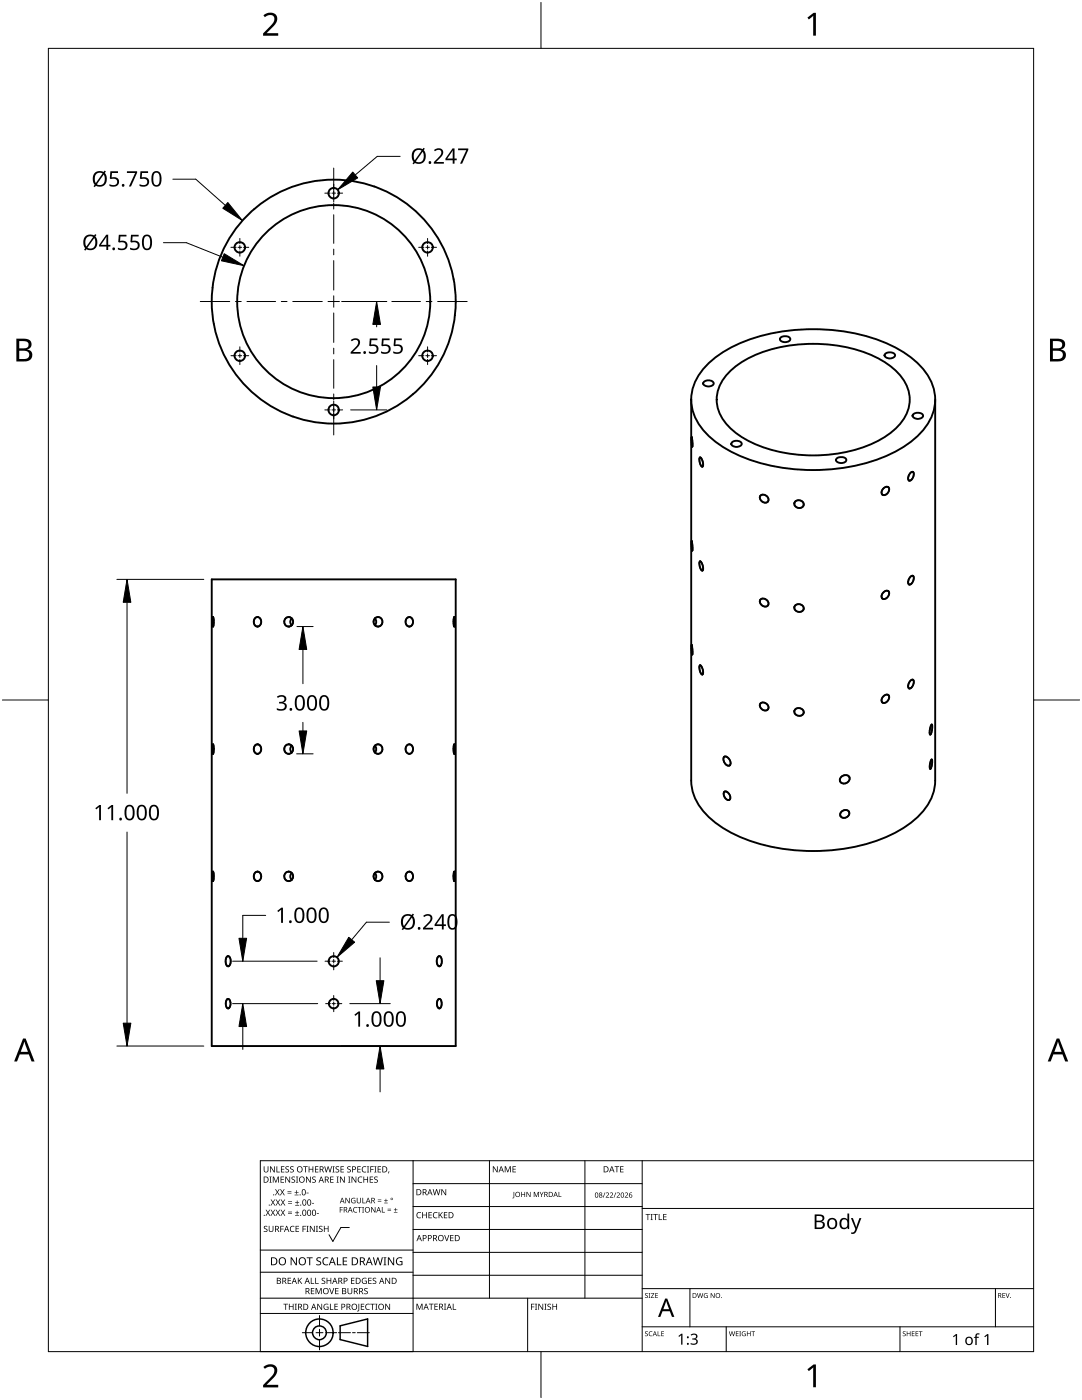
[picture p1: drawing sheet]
<svg xmlns="http://www.w3.org/2000/svg" width="216mm" height="279mm" viewBox="0 0 216 279" stroke-linecap="round" stroke-linejoin="round" font-family="sans-serif">
<g fill="none" stroke="#000" stroke-width=".38">
<path d="M74.7 37.2h.1M42.4 57.4h.1M50.8 41.7h.1M90.5 55.7h.1M42.7 64.6h.1M82.4 78.7h.1M90.8 62.9h.1M137.9 79.7v76.1a11.4 11.4 0 0 0 5.7 9 34.3 34.3 0 0 0 20.9 5 31.1 31.1 0 0 0 17.7-5.9 10.8 10.8 0 0 0 4.4-8.1v-76.1M140.4 76.3a1.28 1.28 0 0 1 2 .2 1.24 1.24 0 0 1-2.1 0zM141.2 72.7a28.2 28.2 0 0 1 16.7-6.8 37.2 37.2 0 0 1 21.6 3.9 13 13 0 0 1 7 8.7 10.1 10.1 0 0 1-4.3 9.3 31.1 31.1 0 0 1-17.7 6 35.1 35.1 0 0 1-20.9-5 11.4 11.4 0 0 1-5.7-9 10 10 0 0 1 3.3-7.1zM145.3 74.4a21.2 21.2 0 0 1 13.1-5.6 29.3 29.3 0 0 1 17.5 3.1 10.6 10.6 0 0 1 5.5 6.7 7.7 7.7 0 0 1-3.2 7.4 25.3 25.3 0 0 1-15.9 4.9 25.3 25.3 0 0 1-16-4.9 7.5 7.5 0 0 1-2.4-9.6zM155.7 67.4a1.31 1.31 0 0 1 2 .3 1.2 1.2 0 0 1-2.1 0z"/>
<path d="M176.6 70.7a1.34 1.34 0 0 1 2 .2 1.2 1.2 0 0 1-2.1 0zM58.5 83.1h.1M138 87.2l.1 1.9M138 87.2h.1M138 87.2l.2 1.9M138.1 89.1h.1M139.6 91.3a1.41 1.41 0 0 1 .5 1.8 1.8 1.8 0 0 1-.5-1.8zM139.7 91.3h.1M146 88.3a1.26 1.26 0 0 1 2 .3 1.2 1.2 0 0 1-2.1 0zM151.6 99.3a.92 .92 0 0 0 .7 1 .92 .92 0 0 0 1-.5 .97 .97 0 0 0-.6-1 .97 .97 0 0 0-1.1 .3v.2M166.9 91.6a1.51 1.51 0 0 1 1.9 0l.1 .2a1.2 1.2 0 0 1-2.1 0zM176.1 98.7h.1"/>
<path d="M176.3 97.5a.62 .62 0 0 1 .9-.3 .62 .62 0 0 1 .1 1l-.1 .1a.7 .7 0 0 1-.6 .5 .7 .7 0 0 1-.7-.4l.1-.4zM181.7 94.4l.4-.2a1.15 1.15 0 0 1-.7 1.7l-.2-.3v-.4zM182.2 82.7a1.33 1.33 0 0 1 2 .3 1.2 1.2 0 0 1-2.1 0zM42.2 115.6h48.7v93.2h-48.7zM138 108l.1 1.9M138 108h.1M138 108l.2 1.9M138.1 109.9h.1M139.6 112.1a1.41 1.41 0 0 1 .5 1.8 1.8 1.8 0 0 1-.5-1.8zM139.7 112h.1M151.7 119.7l-.1 .4M151.7 119.7a.95 .95 0 0 1 1.3 0 .95 .95 0 0 1 .1 1.3 1.08 1.08 0 0 1-1.5-1"/>
<path d="M158.7 100a.9 .9 0 0 1 1.3 0 .9 .9 0 0 1 .1 1.2 .9 .9 0 0 1-1.2 0 .9 .9 0 0 1-.2-1.2zM176.1 119.4v.1M176.3 118.2a.62 .62 0 0 1 .9-.3 .62 .62 0 0 1 .1 1l-.1 .1a.7 .7 0 0 1-.6 .5 .7 .7 0 0 1-.7-.3l.1-.5zM181.7 115.1l.4-.2a1.15 1.15 0 0 1-.7 1.7l-.2-.3v-.4zM42.5 123.1l-.1 1 .1 .9M42.5 123.1h.1M42.5 123.1l.2 .9-.2 1M42.5 125h.1M51.4 123.1a.97 .97 0 0 0-.8 1 .97 .97 0 0 0 .8 .9M51.4 123.1h.1M51.4 123.1a.98 .98 0 0 1 .7 1 .98 .98 0 0 1-.6 .9M51.5 125h-.1"/>
<path d="M58.2 123.4l-.3 .7 .3 .7M58.2 124.8h.1M74.8 123.4l.3 .7-.3 .7M75.4 123.1h.1M81.2 123.4a.82 .82 0 0 1 1.1 .1 .82 .82 0 0 1 0 1 .75 .75 0 0 1-.9 .5 .75 .75 0 0 1-.5-1zM81.7 123.1h.1M90.6 123.2l.2 .8-.1 1-.2-.9zM90.7 123.1h.1M138 128.7l.1 1.9M138 128.7h.1M138 128.7l.2 1.9M138.1 130.6h.1"/>
<path d="M139.6 132.8a1.41 1.41 0 0 1 .5 1.8 1.8 1.8 0 0 1-.5-1.8zM139.7 132.8h.1M158.7 120.8a.9 .9 0 0 1 1.3-.1 .9 .9 0 0 1 .1 1.2 .9 .9 0 0 1-1.2 .1 .9 .9 0 0 1-.2-1.2zM176.3 138.9a.62 .62 0 0 1 .9-.2 .62 .62 0 0 1 .1 .9l-.1 .2a.68 .68 0 0 1-.6 .5 .68 .68 0 0 1-.7-.4l.1-.4zM181.7 135.8l.4-.2a1.15 1.15 0 0 1-.7 1.8l-.2-.3v-.5zM42.5 148.5l-.1 1 .1 .9M42.5 148.5h.1M42.5 148.5l.2 .9-.2 1M42.5 150.4h.1M51.4 148.5a.97 .97 0 0 0-.8 1 .97 .97 0 0 0 .8 .9M51.4 148.5h.1M51.4 148.5a.98 .98 0 0 1 .7 1 .98 .98 0 0 1-.6 .9"/>
<path d="M51.5 150.4h-.1M58.2 148.8l-.3 .7 .3 .7M58.2 150.2h.1M74.8 148.8l.3 .7-.3 .7M75.4 148.5h.1M81.2 148.8a.82 .82 0 0 1 1.1 .1 .82 .82 0 0 1 0 1 .75 .75 0 0 1-.9 .5 .75 .75 0 0 1-.5-1zM81.7 148.5h.1M90.6 148.6l.2 .8-.1 1-.2-.9zM90.7 148.5h.1M144.5 151a1.13 1.13 0 0 1 1.1 .6 1.13 1.13 0 0 1 0 1.2 1.2 1.2 0 0 1-1.1-1.8zM144.5 158a1.02 1.02 0 0 1 1 .5 1.02 1.02 0 0 1 0 1.1 1.15 1.15 0 0 1-1-1.6zM145.5 159.6h.1"/>
<path d="M145.6 152.8h.1M151.7 140.5l-.1 .3M151.7 140.4a.95 .95 0 0 1 1.3 .1 .95 .95 0 0 1 .1 1.2 1.08 1.08 0 0 1-1.5-.9M158.7 141.5a.9 .9 0 0 1 1.3-.1 .9 .9 0 0 1 .1 1.3 .9 .9 0 0 1-1.2 0 .9 .9 0 0 1-.2-1.2zM167.9 155a.87 .87 0 0 1 1.1-.3 .87 .87 0 0 1 .5 .9 .96 .96 0 0 1-1 .8 .96 .96 0 0 1-.9-.9zM185.6 146.6h.1M185.6 153.4h.1M185.9 144.6a2.52 2.52 0 0 0-.3 2M185.9 151.6a2.3 2.3 0 0 0-.3 1.8M185.9 151.6h.1M185.9 151.6a2.53 2.53 0 0 1-.3 1.8M185.9 144.6h.1"/>
<path d="M185.9 144.6a2.72 2.72 0 0 1-.3 2M42.5 173.9l-.1 1 .1 .9M42.5 173.9h.1M42.5 173.9l.2 .9-.2 1M42.5 175.8h.1M51.4 173.9a.97 .97 0 0 0-.8 1 .97 .97 0 0 0 .8 .9M51.4 173.9h.1M51.4 173.9a.98 .98 0 0 1 .7 1 .98 .98 0 0 1-.6 .9M51.5 175.8h-.1M58.2 174.2l-.3 .7 .3 .7M74.8 174.2l.3 .7-.3 .7M75.4 173.9a.96 .96 0 0 0-.8 .7 .96 .96 0 0 0 .2 1"/>
<path d="M75.4 173.9a.93 .93 0 0 1 .9 1.3 .93 .93 0 0 1-1.5 .4M75.4 173.9h.1M81.2 174.2a.82 .82 0 0 1 1.1 .1 .82 .82 0 0 1 0 1 .75 .75 0 0 1-.9 .5 .75 .75 0 0 1-.5-1zM81.7 173.9h.1M90.6 175.8h.1M90.7 173.9l-.2 .9 .1 1M90.7 173.9h.1M90.7 173.9l.1 .9-.1 1M167.7 162.8h.1M168 161.9a.8 .8 0 0 1 1-.2 .8 .8 0 0 1 .4 .9 .86 .86 0 0 1-1 .7 .86 .86 0 0 1-.7-1zM45.3 190.9a.49 .49 0 0 1 .5 .1 .49 .49 0 0 1 .2 .4v.9a.46 .46 0 0 1-.4 .5 .46 .46 0 0 1-.5-.5l-.1-.8zM45.3 199.4a.59 .59 0 0 1 .6 .2 .59 .59 0 0 1 .1 .6l-.1 .5a.46 .46 0 0 1-.5 .5 .46 .46 0 0 1-.3-.6v-.8z"/>
<path d="M87.4 191a.44 .44 0 0 1 .6-.1 .44 .44 0 0 1 .1 .5v.9a.46 .46 0 0 1-.4 .5 .46 .46 0 0 1-.5-.5v-.6zM87.4 199.5a.41 .41 0 0 1 .5-.1 .41 .41 0 0 1 .2 .5v.8a.43 .43 0 0 1-.4 .5 .43 .43 0 0 1-.5-.5v-.6z"/>
<circle cx="66.6" cy="38.6" r="1.04"/>
<circle cx="47.8" cy="49.4" r="1.05"/>
<circle cx="85.3" cy="49.4" r="1.05"/>
<circle cx="47.8" cy="71" r="1.05"/>
<circle cx="66.6" cy="60.2" r="24.3"/>
<circle cx="66.6" cy="60.2" r="19.3"/>
<circle cx="85.3" cy="71" r="1.05"/>
<circle cx="66.6" cy="81.8" r="1.04"/>
<circle cx="57.6" cy="124.1" r=".91"/>
<circle cx="75.5" cy="124.1" r=".93"/>
<circle cx="57.6" cy="149.5" r=".91"/>
<circle cx="75.5" cy="149.5" r=".93"/>
<circle cx="57.6" cy="174.9" r=".91"/>
<circle cx="66.6" cy="191.8" r="1.01"/>
<circle cx="66.6" cy="200.3" r=".96"/>
</g>
<path d="M9.7 9.7h196.5v260h-196.5z" fill="none" stroke="#000" stroke-width=".2"/>
<path d="M107.9 .5v9.2M.5 139.7h9.2M206.2 139.7h9.2M107.9 269.7v9.2" fill="none" stroke="#000" stroke-width=".2"/>
<g fill="#000">
<path d="M52.6 3.1a1.64 1.64 0 0 1 2.7 .4 2.52 2.52 0 0 1-1.1 2.2l-1 .9h2.3v.5h-3v-.4l1.2-1.2a1.95 1.95 0 0 0 .9-2.2 1.23 1.23 0 0 0-1.7 .1zM161.1 3.5l1.2-.9h.5v4.5h-.5v-4l-.9 .8zM52.6 272.8a1.64 1.64 0 0 1 2.7 .4 2.52 2.52 0 0 1-1.1 2.2l-1 1h2.3v.5h-3v-.5l1.2-1.2a1.95 1.95 0 0 0 .9-2.1 1.23 1.23 0 0 0-1.7 .1zM161.1 273.3l1.2-1h.5v4.6h-.5v-4l-.9 .7z"/>
<path d="M3.3 67.6h1.3a1.28 1.28 0 0 1 1.7 1.3 1.04 1.04 0 0 1-.9 .9 1.23 1.23 0 0 1 1 1.4 1.23 1.23 0 0 1-1.5 .9h-1.6zM3.8 70v1.7h1a.86 .86 0 0 0 1-.9 .86 .86 0 0 0-1.1-.8zM3.8 68.1v1.4h.9a.78 .78 0 0 0 1-.8 .78 .78 0 0 0-1.1-.6z"/>
<path d="M209.5 67.6h1.3a1.28 1.28 0 0 1 1.7 1.3 1.04 1.04 0 0 1-.8 .9 1.23 1.23 0 0 1 1 1.4 1.23 1.23 0 0 1-1.6 .9h-1.6zM210.1 70v1.7h.9a.86 .86 0 0 0 1.1-.9 .86 .86 0 0 0-1.1-.8zM210.1 68.1v1.4h.8a.78 .78 0 0 0 1-.8 .78 .78 0 0 0-1.1-.6z"/>
<path d="M4.6 207.3h.5l1.8 4.5h-.6l-.6-1.4h-1.8l-.5 1.4h-.6zM4.8 207.9l-.7 2h1.5z"/>
<path d="M210.8 207.3h.6l1.7 4.5h-.6l-.5-1.4h-1.8l-.6 1.4h-.5zM211.1 207.9l-.7 2h1.4z"/>
</g>
<g fill="none" stroke="#000" stroke-width=".2">
<path d="M82.4 231.6v38.1h-30.5v-38.1h154.3M82.4 236.2h45.7M97.7 231.6v27.5M116.7 231.6v27.5M128.1 231.6v38.1M51.9 259.1h76.2M51.9 253.9h30.5M51.9 249.5h30.5M69.7 245h-1.7l-1.6 2.8-.7-1.4M82.4 240.8h45.7M82.4 245.4h45.7M82.4 249.9h45.7"/>
<path d="M82.4 254.5h45.7M105.3 259.1v10.6M128.1 257.2h78.1M128.1 241.2h78.1M137.7 257.2v7.6M198.6 257.2v7.6M51.9 262.1h30.5M60.3 266h2.1M63.1 266h1.3M63.8 262.5v2.1M63.8 265.3v1.4M63.8 267.3v2.1"/>
<path d="M65.1 266h2.1M67.5 266h2.4M70.3 266h.6M71.3 266h2.4M128.1 264.8h78.1M144.9 264.8v4.9M179.6 264.8v4.9"/>
</g>
<g fill="#000">
<path d="M52.6 232.8h.2v.8a.32 .32 0 0 0 .3 .3 .32 .32 0 0 0 .3-.3v-.8h.2v.8a.47 .47 0 0 1-.5 .4 .47 .47 0 0 1-.5-.5zM53.8 234.8h.4l-.1 .1v1l.1 .1h-.4l.1-.1v-1zM53.9 232.8h.2l.6 1v-1h.1v1.2h-.1l-.7-1v1h-.1zM54.4 234.8h.3l.3 1 .4-1h.3v1.2h-.2v-1l-.4 1h-.1l-.4-1v1h-.2zM55.2 232.8h.1v1h.6v.2h-.7zM54.9 237.3h.1l.3 .5 .3-.5h.2l-.4 .6 .4 .7h-.1l-.4-.6-.3 .6h-.1l.4-.7zM56 234.8h.7v.1h-.6v.4h.5v.2h-.5v.4h.6v.1h-.7zM56.1 232.8h.6v.1h-.5v.4h.5v.1h-.5v.4h.5v.2h-.6zM55.9 237.3h.1l.3 .5 .3-.5h.2l-.4 .6 .4 .7h-.1l-.4-.6-.3 .6h-.2l.5-.7zM57.4 238.1h.8v.1h-.8zM57.4 237.7h.8v.1h-.8zM57.5 239.8h.8v.1h-.8z"/>
<path d="M57 232.9l.4-.1h.3l-.1 .1a.25 .25 0 0 0-.4-.1 .25 .25 0 0 0 0 .4l.4 .3 .1 .2-.3 .3-.5-.1v-.1h.2a.27 .27 0 0 0 .4-.1 .27 .27 0 0 0-.3-.3l-.2-.2zM56.9 234.8h.2l.7 1-.1-1h.2v1.2h-.2l-.6-1v1h-.2zM57.9 232.9l.5-.1h.2v.1a.25 .25 0 0 0-.4-.1 .25 .25 0 0 0 0 .4l.4 .3v.2l-.2 .3-.5-.1v-.1h.1a.27 .27 0 0 0 .5-.1 .27 .27 0 0 0-.4-.3l-.2-.2zM58.8 238.4h.8v.2h-.8zM58.2 234.9l.4-.1 .3 .1-.1 .1a.25 .25 0 0 0-.4-.1 .25 .25 0 0 0 0 .4 .42 .42 0 0 1 .5 .5 .42 .42 0 0 1-.7 .2l-.1-.2 .2 .1a.27 .27 0 0 0 .5-.2 .27 .27 0 0 0-.4-.3l-.2-.2zM59.1 237.5h.1v.4h.4v.1h-.4v.4h-.1v-.4h-.3v-.1h.3zM59.2 239.6h.2v.3h.3v.2h-.3v.3h-.2v-.3h-.3v-.2h.3zM59.1 234.8h.4l-.1 .1v1l.1 .1h-.4l.1-.1v-1zM60.5 232.8h.9v.1h-.4v1.1h-.1v-1.1h-.4zM61.2 238h.4v.2h-.4zM61.1 234.8h.1l.7 1v-1h.1v1.2h-.2l-.6-1v1h-.1zM61.6 232.8h.1v.5h.7v-.5h.1v1.2h-.1v-.6h-.7v.6h-.1z"/>
<path d="M62.3 234.9l.5-.1 .2 .1v.1a.25 .25 0 0 0-.4-.1 .25 .25 0 0 0 0 .4 .42 .42 0 0 1 .4 .5 .42 .42 0 0 1-.7 .2v-.2l.1 .1a.27 .27 0 0 0 .5-.2 .27 .27 0 0 0-.4-.3l-.2-.2zM62.9 232.8h.6v.1h-.5v.4h.5v.1h-.5v.4h.5v.2h-.6zM64.7 232.8h.2l.2 1 .3-1h.2l.2 1 .3-1h.1l-.3 1.2h-.1l-.3-1.1-.3 1.1h-.2zM65.9 234.8h.7v.1h-.6v.4h.5v.2h-.5v.4h.6v.1h-.7zM66.3 232.8h.5l-.2 .1v1l.2 .1h-.5l.2-.1v-1zM67.2 234.8h.4l-.1 .1v1l.1 .1h-.4l.1-.1v-1zM67 232.9l.4-.1h.3l-.1 .1a.25 .25 0 0 0-.4-.1 .25 .25 0 0 0 0 .4l.4 .3 .1 .2-.2 .3-.6-.1v-.1h.2a.27 .27 0 0 0 .4-.1 .27 .27 0 0 0-.3-.3l-.2-.2zM67.9 232.8h.7v.1h-.5v.4h.5v.1h-.5v.4h.5v.2h-.7zM67.8 234.8h.2l.7 1v-1h.1v1.2h-.2l-.6-1v1h-.2zM69.5 234.8h.4l-.1 .1v1l.1 .1h-.4l.1-.1v-1zM69.3 232.9l.4-.1h.3l-.1 .1a.25 .25 0 0 0-.3-.1 .25 .25 0 0 0 0 .4l.4 .3v.2l-.2 .3-.5-.1v-.1h.1a.27 .27 0 0 0 .5-.1 .27 .27 0 0 0-.4-.3l-.2-.2zM70.2 239.2l.5-.2 .2 .1v.1a.45 .45 0 0 0-.7 .4 .45 .45 0 0 0 .6 .4v-.3h-.2v-.1h.3v.5a.6 .6 0 0 1-.8-.1 .6 .6 0 0 1 .1-.8z"/>
<path d="M70.1 234.8h.2l.7 1v-1h.1v1.2h-.2l-.6-1v1h-.2zM71.5 235l.5-.2 .3 .1-.1 .1a.49 .49 0 0 0-.7 .4 .49 .49 0 0 0 .7 .5 .52 .52 0 0 1-.6 0 .52 .52 0 0 1-.2-.6zM71.3 232.8h.7v.1h-.6v.4h.5v.1h-.5v.4h.6v.2h-.7zM71.2 239.1h.1v.7a.28 .28 0 0 0 .3 .2 .28 .28 0 0 0 .3-.2v-.7h.1v.7a.42 .42 0 0 1-.4 .4 .42 .42 0 0 1-.4-.4zM72.3 232.9l.4-.1h.4l-.1 .1h-.2a.49 .49 0 0 0-.4 .6 .49 .49 0 0 0 .7 .3 .52 .52 0 0 1-.7 .1 .52 .52 0 0 1-.2-.6zM72.5 234.8h.2v.5h.6v-.5h.1v1.2h-.1v-.5h-.6v.5h-.2zM73.2 232.8h.5l-.2 .1v1l.2 .1h-.5l.2-.1v-1zM73.9 232.8h.7v.1h-.6v.4h.5v.2h-.5v.5h-.1zM73.8 234.8h.7v.1h-.6v.4h.5v.2h-.5v.4h.6v.1h-.7zM74.7 232.8h.4l-.1 .1v1l.1 .1h-.4l.1-.1v-1zM75.4 239.7h.7v.1h-.7zM75.4 239.4h.7v.1h-.7z"/>
<path d="M74.7 234.9l.4-.1 .3 .1-.1 .1a.25 .25 0 0 0-.4-.1 .25 .25 0 0 0 0 .4 .42 .42 0 0 1 .5 .5 .42 .42 0 0 1-.7 .2l-.1-.2 .2 .1a.27 .27 0 0 0 .5-.2 .27 .27 0 0 0-.4-.3l-.2-.2zM75.4 232.8h.6v.1h-.5v.4h.5v.1h-.5v.4h.5v.2h-.6zM77 239.2h.1v.3h.3v.2h-.3v.3h-.1v-.3h-.4v-.2h.4zM77.5 233.8h.2l-.3 .4zM86.3 237.3h.2l.3 1.1 .2-1.1h.2l.3 1.1 .2-1.1h.2l-.3 1.2h-.2l-.3-1-.3 1h-.1zM88.1 237.3h.1l.7 1v-1h.1v1.2h-.1l-.7-1v1h-.1zM98.3 232.8h.2l.7 1v-1h.1v1.2h-.2l-.6-1v1h-.2zM100.7 232.8h.2l.4 .9 .4-.9h.2v1.2h-.1v-1.1l-.4 1.1h-.1l-.4-1.1v1.1h-.2zM102.5 237.9h.1v1l-.3 .3-.1-.2 .3-.1zM102.3 232.8h.6v.1h-.5v.4h.5v.1h-.5v.4h.5v.2h-.6zM104 237.9h.1v.4h.5v-.4h.2v1h-.2v-.5h-.5v.5h-.1zM105.1 237.9h.1l.5 .8v-.8h.2v1h-.2l-.5-.9v.9h-.1z"/>
<path d="M106.5 237.9h.2l.3 .8 .3-.8h.2v1h-.1v-.9l-.4 .9-.4-.9v.9h-.1zM107.7 237.9h.1l.3 .5 .2-.5h.2l-.4 .6v.4h-.1v-.4zM111.5 237.9h.1v.9h.4v.1h-.5zM120.7 238h.1l-.4 1h-.1zM120.9 238.1a.37 .37 0 0 1 .6 0 .37 .37 0 0 1-.3 .6l-.2 .2h.5v.1h-.6l.2-.4a.27 .27 0 0 0 .3-.3 .27 .27 0 0 0-.4-.2zM121.7 238.1a.37 .37 0 0 1 .6 0 .37 .37 0 0 1-.2 .6l-.3 .2h.6v.1h-.7l.3-.4a.27 .27 0 0 0 .2-.3 .27 .27 0 0 0-.3-.2zM122.8 238h.2l-.4 1h-.2zM122.6 232.8h.9v.1h-.3v1.1h-.2v-1.1h-.4zM123 238.1a.37 .37 0 0 1 .6 0 .37 .37 0 0 1-.2 .6l-.2 .2h.5v.1h-.7l.3-.4a.27 .27 0 0 0 .3-.3 .27 .27 0 0 0-.4-.2zM123.7 232.8h.7v.1h-.5v.4h.5v.1h-.5v.4h.5v.2h-.7zM124.7 238.1a.37 .37 0 0 1 .6 0 .37 .37 0 0 1-.3 .6l-.2 .2h.5v.1h-.6l.2-.4a.27 .27 0 0 0 .3-.3 .27 .27 0 0 0-.4-.2zM52.7 244.8l.4-.2 .3 .1-.1 .1a.25 .25 0 0 0-.4-.1 .25 .25 0 0 0 0 .4l.4 .2 .1 .3-.3 .3-.5-.1v-.1h.2a.27 .27 0 0 0 .4-.1 .27 .27 0 0 0-.3-.3l-.2-.2z"/>
<path d="M53 241.4h.2l.3 .5 .3-.5h.1l-.4 .6 .4 .6h-.1l-.3-.5-.4 .5h-.1l.4-.6zM53.6 244.6h.2v.8a.32 .32 0 0 0 .3 .3 .32 .32 0 0 0 .3-.3v-.8h.2v.8a.47 .47 0 0 1-.5 .5 .47 .47 0 0 1-.5-.5zM54 241.4h.2l.3 .5 .3-.5h.1l-.4 .6 .4 .6h-.1l-.4-.5-.3 .5h-.1l.4-.6zM54 239.4h.2l.3 .5 .3-.5h.1l-.4 .6 .5 .6h-.2l-.3-.5-.4 .5h-.1l.4-.6zM55 241.4h.2l.2 .5 .3-.5h.2l-.4 .6 .4 .6h-.1l-.4-.5-.3 .5h-.1l.4-.6zM55 239.4h.2l.3 .5 .3-.5h.1l-.4 .6 .4 .6h-.1l-.3-.5-.4 .5h-.1l.4-.6zM55.9 244.6h.7v.2h-.5v.4h.5v.1h-.5v.6h-.2zM56 241.4h.1l.3 .5 .3-.5h.2l-.4 .6 .4 .6h-.1l-.4-.5-.3 .5h-.1l.4-.6zM56 239.4h.2l.3 .5 .3-.5h.1l-.4 .6 .4 .6h-.1l-.4-.5-.3 .5h-.1l.4-.6zM57.5 242.2h.8v.1h-.8zM57.5 241.8h.8v.1h-.8zM57.5 240.1h.8v.1h-.8z"/>
<path d="M57.4 255h.7v.1h-.5v.4h.4v.2h-.4v.4h.5v.1h-.7zM58 244.8l.4-.2 .4 .1-.1 .1a.49 .49 0 0 0-.7 .5 .49 .49 0 0 0 .7 .4 .52 .52 0 0 1-.6 .1 .52 .52 0 0 1-.3-.6zM58.9 242.5h.8v.1h-.8zM58.9 240.5h.8v.1h-.8zM58 250.9h.2l.9 1.3v-1.3h.1v1.6h-.2l-.8-1.3v1.3h-.2zM59.2 241.6h.1v.4h.4v.1h-.4v.3h-.1v-.3h-.3v-.1h.3zM59 244.6h.7v.2h-.6v.4h.5v.1h-.5v.4h.6v.2h-.7zM59.4 255h.2v.6l.5-.6h.2l-.5 .5 .5 .7h-.2l-.4-.6-.1 .6h-.2zM60.4 244.6h.6v.2h-.5v.4h.5v.1h-.5v.6h-.1zM61.2 244.6h.4l-.2 .2v.9l.2 .2h-.4l.1-.2v-.9zM61.2 250.9h1.2v.2h-.5v1.4h-.2v-1.4h-.5zM62 255h.2v1.1h.5v.1h-.7z"/>
<path d="M62.2 240.1h.5v.1h-.5zM62 257.1h.7v.1h-.5v.4h.5v.1h-.5v.4h.5v.2h-.7zM61.8 244.6h.2l.7 1.1-.1-1.1h.2v1.3h-.2l-.6-1v1h-.2zM62.9 255h.2v1.1h.5v.1h-.7zM63.2 242.1h.4v.2h-.4zM63 244.6h.5l-.2 .2v.9l.2 .2h-.5l.2-.2v-.9zM63 257.1h.2l.4 1 .4-1h.2v1.2h-.2v-1.1l-.4 1.1h-.1l-.4-1.1v1.1h-.1zM63.2 251.1l.3-.2 .6 .1-.2 .1a.33 .33 0 0 0-.6 .2 .33 .33 0 0 0 .4 .4 .47 .47 0 0 1 .4 .6 .47 .47 0 0 1-.7 .2h-.3v-.2h.2a.35 .35 0 0 0 .6-.2 .35 .35 0 0 0-.5-.4l-.3-.2zM63.7 244.8l.4-.2 .3 .1-.1 .1a.25 .25 0 0 0-.4-.1 .25 .25 0 0 0 0 .4l.4 .2 .1 .3-.3 .3-.5-.1v-.1h.2a.27 .27 0 0 0 .4-.1 .27 .27 0 0 0-.3-.3l-.2-.2zM64.2 255.1l.5-.1 .2 .1v.1a.25 .25 0 0 0-.4-.1 .25 .25 0 0 0 0 .4l.4 .2v.3l-.2 .2h-.5v-.2l.1 .1a.27 .27 0 0 0 .5-.2 .27 .27 0 0 0-.4-.3l-.2-.2zM64.5 251.1l.6-.2 .4 .1v.2a.64 .64 0 0 0-1 .5 .64 .64 0 0 0 1 .6v.2a.83 .83 0 0 1-1.1-.3 .83 .83 0 0 1 .1-1.1zM64.6 244.6h.2v.6h.6v-.6h.2v1.3h-.2v-.6h-.6v.6h-.2z"/>
<path d="M65.7 257.1h.1l.4 1 .3-1h.2l-.4 1.2h-.2zM65.2 255h.1v.5h.6v-.5h.2v1.2h-.2v-.5h-.6v.5h-.1zM67.2 250.9h.2v1.4h.7v.2h-.9zM66.9 257.1h.6v.1h-.5v.4h.5v.1h-.5v.4h.5v.2h-.6zM67.8 240.9h.6v.1h-.5v.4h.5v.1h-.5v.5h-.1zM68.4 250.9h.9v.2h-.7v.5h.6v.2h-.6v.5h.7v.2h-.9zM68.9 239.1h.2l.6 .9v-.9h.1v1h-.2l-.6-.9v.9h-.1zM69.3 257.1h.2v.7a.32 .32 0 0 0 .3 .4 .32 .32 0 0 0 .3-.4v-.7h.2v.7a.47 .47 0 0 1-.5 .5 .47 .47 0 0 1-.5-.5zM70 255h.7v.1h-.5v.4h.5v.2h-.5v.4h.5v.1h-.7zM70.6 241l.4-.1h.3l-.1 .2a.44 .44 0 0 0-.6 .4 .44 .44 0 0 0 .6 .3 .52 .52 0 0 1-.7 0 .52 .52 0 0 1 .1-.8zM71.4 240.9h.8v.1h-.4v1h-.1v-1h-.3zM72.3 239.1h.2v.9h.4v.1h-.6z"/>
<path d="M72.3 240.9h.3l-.1 .1v.9l.1 .1h-.3l.1-.1v-.9zM72.3 255.2l.5-.2 .4 .1-.1 .1a.5 .5 0 0 0-.8 .4 .5 .5 0 0 0 .7 .5v-.4h-.2v-.1h.4v.6a.66 .66 0 0 1-.9-.1 .66 .66 0 0 1 0-.9zM72.7 257.2l.4-.2 .3 .1-.1 .1a.25 .25 0 0 0-.4-.1 .25 .25 0 0 0 0 .4 .42 .42 0 0 1 .5 .6 .42 .42 0 0 1-.7 .2l-.1-.2h.2a.27 .27 0 0 0 .5-.1 .27 .27 0 0 0-.4-.3l-.2-.2zM73.5 255h.7v.1h-.6v.4h.5v.2h-.5v.4h.6v.1h-.7zM74.1 240.9h.1l.6 .9v-.9h.1v1.1h-.1l-.6-.9v.9h-.1zM74.4 255.1l.4-.1 .3 .1-.1 .1a.25 .25 0 0 0-.4-.1 .25 .25 0 0 0 0 .4l.4 .2 .1 .3-.2 .2h-.6v-.2l.2 .1a.27 .27 0 0 0 .5-.2 .27 .27 0 0 0-.4-.3l-.2-.2zM74.4 250.9h.2l.3 1.4 .4-1.4h.2l.4 1.4 .3-1.4h.2l-.4 1.6h-.2l-.4-1.3-.4 1.3h-.2zM76.2 240.9h.1v1h.5v.1h-.6zM76.6 240h.8v.1h-.8zM76.5 250.9h.6l-.2 .2v1.3l.2 .1h-.6l.2-.1v-1.3zM77.3 241.5h.7v.2h-.7zM77.3 241.2h.7v.1h-.7z"/>
<path d="M76.9 255h.2l.6 1v-1h.1v1.2h-.1l-.7-1v1h-.1zM78.6 241.9h.7v.1h-.7zM77.4 250.9h.2l.9 1.3v-1.3h.2v1.6h-.3l-.8-1.3v1.3h-.2zM78.9 241.1h.1v.3h.3v.1h-.3v.3h-.1v-.3h-.3v-.1h.3zM79.2 251.1l.7-.2 .4 .1-.1 .2a.65 .65 0 0 0-1 .5 .65 .65 0 0 0 .9 .6v-.4h-.3v-.2h.5v.7a.86 .86 0 0 1-1.1-.1 .86 .86 0 0 1 0-1.2zM83.3 242.1l.4-.2 .3 .1v.1a.49 .49 0 0 0-.7 .4 .49 .49 0 0 0 .7 .5 .52 .52 0 0 1-.7 0 .52 .52 0 0 1-.2-.6zM84.2 241.9h.2v.5h.6v-.5h.2v1.2h-.2v-.5h-.6v.5h-.2zM85.5 241.9h.7v.1h-.5v.4h.4v.2h-.4v.4h.5v.1h-.7zM86.5 242.1l.5-.2 .3 .1-.1 .1a.49 .49 0 0 0-.7 .4 .49 .49 0 0 0 .8 .5 .52 .52 0 0 1-.7 0 .52 .52 0 0 1-.2-.6zM87.5 241.9h.2v.6l.5-.6h.2l-.5 .5 .5 .7h-.2l-.4-.6-.1 .6h-.2zM88.6 246.5h.2l.3 1 .4-1h.2l-.5 1.2h-.1zM88.6 241.9h.7v.1h-.6v.4h.5v.2h-.5v.4h.6v.1h-.7z"/>
<path d="M89.8 246.5h.7v.1h-.5v.4h.5v.1h-.5v.5h.5v.1h-.7zM128.7 258.2l.4-.1h.2l-.1 .1a.24 .24 0 0 0-.3 0 .24 .24 0 0 0-.1 .3 .24 .24 0 0 0 .4 .1l.1 .1-.1 .3h-.4l-.1-.1a.24 .24 0 0 0 .3 .1 .24 .24 0 0 0 .1-.3l-.4-.3zM128.8 242.3h.9v.1h-.3v1.1h-.2v-1.1h-.4zM129.4 258.1h.4l-.1 .1v.7l.1 .1h-.4l.1-.1v-.7zM129.8 242.3h.5l-.2 .1v1l.2 .1h-.5l.2-.1v-1zM129.9 258.1h.6l-.5 .8h.6v.1h-.7l.5-.8h-.5zM130.3 242.3h1v.1h-.4v1.1h-.2v-1.1h-.4zM130.7 258.1h.6v.1h-.4v.3h.4v.1h-.4v.3h.4v.1h-.6zM131.4 242.3h.2v1.1h.5v.1h-.7zM132.3 242.3h.7v.1h-.5v.4h.5v.1h-.5v.5h.5v.1h-.7zM139.1 258.1h.1l.2 .8 .2-.8h.2l.2 .8 .2-.8h.1l-.2 .9h-.2l-.2-.8-.2 .8h-.2zM140.6 258.2l.3-.1h.3l-.1 .1a.4 .4 0 0 0-.6 .4 .4 .4 0 0 0 .6 .3v-.3l-.2-.1h.3v.5a.53 .53 0 0 1-.7-.1 .53 .53 0 0 1 .1-.7z"/>
<path d="M141.8 258.1h.2l.5 .8v-.8h.1v.9h-.2l-.5-.8v.8h-.1zM169.8 243.1h.4l.7 1.8 .6-1.8h.4l-1 2.5a.83 .83 0 0 1-1.1 .6v-.3h.6l.3-.6zM200 258.1h.6v.1h-.5v.3h.4v.1h-.4v.3h.5v.1h-.6zM200.6 258.1h.2l.2 .8 .3-.8h.2l-.4 .9h-.1zM56.5 260.2h1v.1h-.4v1.1h-.2v-1.1h-.4zM57.6 260.2h.2v.5h.6v-.5h.2v1.2h-.2v-.6h-.6v.6h-.2zM58.8 260.2h.4l-.1 .1v1l.1 .1h-.4l.2-.1v-1zM63.3 260.2h.2l.6 1v-1h.2v1.2h-.2l-.7-1 .1 1h-.2zM64.7 260.3l.6-.1 .2 .1v.1a.5 .5 0 0 0-.8 .4 .5 .5 0 0 0 .7 .5v-.4h-.3v-.1h.4v.6a.66 .66 0 0 1-.8-.2 .66 .66 0 0 1 0-.9zM65.8 260.2h.2v1.1h.5v.1h-.7zM66.7 260.2h.7v.1h-.5v.4h.5v.1h-.5v.5h.5v.1h-.7zM71.5 260.2h.2v1.3l-.1 .2h-.3l-.1-.1 .3-.2z"/>
<path d="M72 260.2h.7v.1h-.5v.4h.4v.1h-.4v.5h.5v.1h-.7zM73 260.3l.5-.1 .3 .1-.1 .1a.49 .49 0 0 0-.7 .4 .49 .49 0 0 0 .8 .4 .52 .52 0 0 1-.7 .1 .52 .52 0 0 1-.2-.6zM73.9 260.2h.9v.1h-.4v1.1h-.1v-1.1h-.4zM74.9 260.2h.4l-.1 .1v1l.1 .1h-.4l.1-.1v-1zM76.9 260.2h.1l.7 1v-1h.1v1.2h-.1l-.7-1v1h-.1zM83.1 260.2h.2l.4 1 .4-1h.2v1.2h-.1v-1.1l-.4 1.1h-.2l-.4-1.1v1.1h-.1zM85.6 260.2h.9v.1h-.4v1.1h-.1v-1.1h-.4zM86.7 260.2h.7v.1h-.6v.4h.5v.1h-.5v.5h.6v.1h-.7zM88.6 260.2h.4l-.1 .1v1l.1 .1h-.4l.1-.1v-1zM90.3 260.2h.2v1.1h.5v.1h-.7zM106 260.2h.6v.1h-.5v.5h.5v.1h-.5v.5h-.1zM106.7 260.2h.5l-.2 .1v1l.2 .1h-.5l.2-.1v-1z"/>
<path d="M107.4 260.2h.2l.6 1v-1h.2v1.2h-.2l-.6-1v1h-.2zM108.6 260.2h.5l-.2 .1v1l.2 .1h-.5l.2-.1v-1zM109.3 260.3l.4-.1h.2v.2a.25 .25 0 0 0-.4-.1 .25 .25 0 0 0 0 .4l.4 .2 .1 .3-.3 .2h-.5v-.2l.2 .1a.27 .27 0 0 0 .4-.2 .27 .27 0 0 0-.3-.3l-.3-.2zM110.2 260.2h.2v.5h.6v-.5h.2v1.2h-.2v-.6h-.6v.6h-.2zM128.7 265.8l.4-.1h.2l-.1 .1a.24 .24 0 0 0-.3 0 .24 .24 0 0 0-.1 .3 .24 .24 0 0 0 .4 .1l.1 .2-.1 .2-.4 .1-.1-.2a.24 .24 0 0 0 .3 .1 .24 .24 0 0 0 .1-.3l-.4-.2zM129.6 265.8l.6-.1-.3 .1a.4 .4 0 0 0-.3 .5 .4 .4 0 0 0 .5 .2 .46 .46 0 0 1-.6 0 .46 .46 0 0 1 .1-.7zM131.2 265.7h.1v.8h.5v.2h-.6zM131.9 265.7h.6v.1h-.4v.3h.4v.1h-.4v.4h.4v.1h-.6zM135.4 266.6l.6-.4h.2v2.2h-.3v-1.9l-.4 .3zM137.8 266.4a.78 .78 0 0 1 .8-.3 .78 .78 0 0 1 .6 .6l-.1 .3-.4 .2a.62 .62 0 0 1 .5 .8 .62 .62 0 0 1-.8 .4l-.6-.1v-.3l.3 .1a.49 .49 0 0 0 .7 0 .49 .49 0 0 0 0-.7l-.7-.1v-.2a.46 .46 0 0 0 .7 0 .46 .46 0 0 0-.1-.7h-.3l-.5 .2zM145.5 265.7h.1l.2 .8 .2-.8h.1l.3 .8 .2-.8h.1l-.3 1h-.1l-.2-.9-.3 .9h-.1zM146.8 265.7h.6v.1h-.4v.3h.3v.1h-.3v.4h.4v.1h-.6z"/>
<path d="M147.5 265.7h.4l-.2 .1v.8l.2 .1h-.4l.1-.1v-.8zM148.1 265.8l.7-.1-.1 .1a.4 .4 0 0 0-.6 .4 .4 .4 0 0 0 .6 .3v-.2l-.2-.2h.3v.5a.53 .53 0 0 1-.7-.1 .53 .53 0 0 1 0-.7zM149 265.7h.2v.4h.5v-.4h.1v1h-.1v-.5h-.5v.5h-.2zM149.9 265.7h.8v.1h-.3v.9h-.2v-.9h-.3zM180.2 265.8l.3-.1h.2v.1a.24 .24 0 0 0-.3 0 .24 .24 0 0 0-.1 .3 .24 .24 0 0 0 .3 .1l.1 .2-.1 .2-.4 .1-.1-.2a.24 .24 0 0 0 .4 .1 .24 .24 0 0 0 0-.3l-.3-.2zM180.9 265.7h.2v.4h.5v-.4h.1v1h-.1v-.5h-.5v.5h-.2zM181.9 265.7h.6v.1h-.4v.3h.4v.1h-.4v.4h.4v.1h-.6zM182.7 265.7h.5v.1h-.4v.3h.4v.1h-.4v.4h.4v.1h-.5zM183.3 265.7h.8v.1h-.3v.9h-.2v-.9h-.3zM190.2 266.7l.6-.5h.2v2.2h-.3v-1.9l-.4 .4zM194.7 266.2l.3-.1h.5l-.1 .3-.4-.1-.1 .2v.3h.4v.2h-.4v1.4h-.3v-1.4h-.3v-.1l.3-.1zM196.4 266.7l.6-.5h.2v2.2h-.2v-1.9l-.5 .4z"/>
<path d="M52.6 234.8h.4a.61 .61 0 0 1 .6 .6 .61 .61 0 0 1-.6 .6h-.4zM52.8 234.9v1h.1a.48 .48 0 0 0 .5-.5 .48 .48 0 0 0-.4-.5z"/>
<path d="M59.2 233.4a.61 .61 0 0 1 1.2 0 .61 .61 0 0 1-1.2 0zM59.5 233a.47 .47 0 0 0-.1 .7 .47 .47 0 0 0 .8 0v-.1a.45 .45 0 0 0-.1-.6 .45 .45 0 0 0-.6 0z"/>
<path d="M59.6 235.4a.61 .61 0 0 1 1.2 0 .61 .61 0 0 1-1.2 0zM60 235l-.2 .4a.45 .45 0 0 0 .7 .4 .45 .45 0 0 0 0-.8l-.2-.1z"/>
<path d="M60.4 237.4a.51 .51 0 0 1 .6 .1 .51 .51 0 0 1 0 .7 .44 .44 0 0 1-.6 .3 .44 .44 0 0 1-.2-.6zM60.4 237.5v.1a.48 .48 0 0 0 .3 .8 .53 .53 0 0 0 .2-.5 .53 .53 0 0 0-.4-.4z"/>
<path d="M60.5 239.5a.44 .44 0 0 1 .5 0 .44 .44 0 0 1 .1 .5 .46 .46 0 0 1-.4 .6 .46 .46 0 0 1-.4-.7zM60.6 239.6l-.1 .4a.31 .31 0 0 0 .2 .5 .31 .31 0 0 0 .3-.5l-.1-.4z"/>
<path d="M61.4 239.5a.44 .44 0 0 1 .6 0 .44 .44 0 0 1 .1 .5 .46 .46 0 0 1-.5 .6 .46 .46 0 0 1-.3-.7zM61.5 239.6l-.1 .4a.31 .31 0 0 0 .3 .5 .31 .31 0 0 0 .2-.5v-.4z"/>
<path d="M63.8 232.8h.3a.35 .35 0 0 1 .5 .2 .35 .35 0 0 1-.3 .4l.4 .6h-.2l-.3-.5h-.3v.5h-.1zM63.9 232.9v.4h.2a.23 .23 0 0 0 .3-.2 .23 .23 0 0 0-.3-.2z"/>
<path d="M64 234.8h.2l.4 1.2h-.1l-.2-.4h-.4l-.2 .4h-.1zM64.1 235l-.2 .5h.4z"/>
<path d="M64.8 234.8h.3a.35 .35 0 0 1 .5 .2 .35 .35 0 0 1-.3 .5l.4 .5h-.2l-.3-.5h-.2v.5h-.2zM65 234.9v.5h.1a.23 .23 0 0 0 .3-.2 .23 .23 0 0 0-.3-.3z"/>
<path d="M70.3 232.8h.6l.1 .2-.1 .4-.5 .1v.5h-.1zM70.4 232.9v.5a.29 .29 0 0 0 .5-.3 .29 .29 0 0 0-.5-.2z"/>
<path d="M74.1 239.1h.3a.31 .31 0 0 1 .4 .2 .31 .31 0 0 1-.2 .4l.3 .4h-.2l-.2-.4h-.3v.4h-.1zM74.2 239.2v.4h.2a.21 .21 0 0 0 .3-.2 .21 .21 0 0 0-.3-.2z"/>
<path d="M76.3 232.8h.4a.54 .54 0 0 1 .6 .6 .56 .56 0 0 1-.7 .6h-.3zM76.5 232.9v.9h.1a.48 .48 0 0 0 .5-.4 .48 .48 0 0 0-.4-.5z"/>
<path d="M77.9 239.3a.25 .25 0 0 1 .5 0 .25 .25 0 0 1-.5 0zM78 239.3a.15 .15 0 0 0 .3 0 .15 .15 0 0 0-.3 0z"/>
<path d="M83.1 237.3h.4a.61 .61 0 0 1 .6 .6 .61 .61 0 0 1-.7 .6h-.3zM83.3 237.5v.9h.1a.43 .43 0 0 0 .5-.5 .41 .41 0 0 0-.4-.4z"/>
<path d="M84.3 237.3h.4a.35 .35 0 0 1 .4 .3 .35 .35 0 0 1-.2 .4l.3 .5h-.2l-.3-.5h-.2v.5h-.2zM84.5 237.5v.4h.2a.23 .23 0 0 0 .3-.2 .23 .23 0 0 0-.3-.2z"/>
<path d="M85.7 237.3h.1l.5 1.2h-.1l-.2-.3h-.5l-.1 .3h-.2zM85.8 237.5l-.2 .5h.4z"/>
<path d="M99.9 232.7h.2l.5 1.3h-.2l-.2-.4h-.4l-.2 .4h-.1zM100 232.9l-.2 .6h.4z"/>
<path d="M102.7 238.4a.55 .55 0 0 1 1.1 0 .55 .55 0 0 1-1.1 0zM103 238.4a.38 .38 0 0 0 .7 0 .38 .38 0 0 0-.7 0z"/>
<path d="M108.6 237.9h.3a.29 .29 0 0 1 .4 .2 .29 .29 0 0 1-.2 .3l.2 .5h-.1l-.3-.4h-.2v.4h-.1zM108.7 238v.4h.2a.2 .2 0 0 0 .2-.2 .2 .2 0 0 0-.2-.2z"/>
<path d="M109.5 237.9h.3a.51 .51 0 0 1 .5 .5 .51 .51 0 0 1-.5 .5h-.3zM109.6 238v.8l.4-.1 .2-.2v-.3z"/>
<path d="M110.8 237.9h.1l.4 1h-.1l-.1-.3h-.4l-.2 .3h-.1zM110.9 238l-.2 .5h.3z"/>
<path d="M118.8 238.1h.4l.2 .5a.38 .38 0 0 1-.5 .4 .38 .38 0 0 1-.2-.6zM118.9 238.1l-.1 .2a.38 .38 0 0 0 .3 .6 .41 .41 0 0 0 .2-.5 .41 .41 0 0 0-.4-.3z"/>
<path d="M119.6 238.1l.3-.1a.25 .25 0 0 1 .3 .2 .25 .25 0 0 1-.2 .3 .29 .29 0 0 1 .1 .4 .29 .29 0 0 1-.5 0 .29 .29 0 0 1 .1-.4l-.1-.2zM119.6 238.8a.2 .2 0 0 0 .4 0 .2 .2 0 0 0-.4 0zM119.7 238.3a.17 .17 0 0 0 .3 0 .17 .17 0 0 0-.3 0z"/>
<path d="M120.5 232.8h.3a.61 .61 0 0 1 .6 .6 .61 .61 0 0 1-.6 .6h-.3zM120.6 232.9v.9h.2a.43 .43 0 0 0 .5-.4 .41 .41 0 0 0-.5-.5z"/>
<path d="M122 232.7h.1l.5 1.3h-.1l-.2-.4h-.5l-.1 .4h-.2zM122.1 232.9l-.2 .6h.4z"/>
<path d="M124 238.1l.1-.1a.51 .51 0 0 1 .4 .5 .51 .51 0 0 1-.5 .5l-.1-.4zM124.1 238.1l-.1 .2a.38 .38 0 0 0 .3 .6 .41 .41 0 0 0 .1-.5 .41 .41 0 0 0-.3-.3z"/>
<path d="M125.6 238.1l.5-.1-.4 .2-.1 .3a.33 .33 0 0 1 .5 .1 .33 .33 0 0 1-.2 .5 .33 .33 0 0 1-.4-.4zM125.6 238.7a.25 .25 0 0 0 .5 0 .25 .25 0 0 0-.5 0z"/>
<path d="M54.9 244.6h.3a.35 .35 0 0 1 .4 .3 .35 .35 0 0 1-.2 .4l.3 .6h-.1l-.3-.5h-.3v.5h-.1zM55 244.8v.4h.2a.23 .23 0 0 0 .3-.2 .23 .23 0 0 0-.3-.2z"/>
<path d="M55.2 255h.4a.31 .31 0 0 1 .4 .2 .31 .31 0 0 1-.2 .4 .33 .33 0 0 1 .3 .4 .33 .33 0 0 1-.4 .2h-.5zM55.4 255.7v.4h.2a.23 .23 0 0 0 .3-.2 .23 .23 0 0 0-.3-.2zM55.4 255.1v.4h.2a.21 .21 0 0 0 .3-.2 .21 .21 0 0 0-.3-.2z"/>
<path d="M54.1 250.9h.5a.71 .71 0 0 1 .7 .8 .73 .73 0 0 1-.8 .8h-.4zM54.3 251.1v1.2h.2a.62 .62 0 0 0 .6-.6 .62 .62 0 0 0-.6-.6z"/>
<path d="M56.3 255h.4a.35 .35 0 0 1 .4 .3 .35 .35 0 0 1-.2 .4l.3 .5h-.2l-.3-.5h-.2v.5h-.2zM56.5 255.1v.5h.2a.23 .23 0 0 0 .3-.2 .23 .23 0 0 0-.3-.3z"/>
<path d="M55.8 251.1a.74 .74 0 0 1 .9-.1 .74 .74 0 0 1 .4 .7 .77 .77 0 0 1-1.1 .8 .77 .77 0 0 1-.3-1.3zM56 251.2l-.2 .5a.56 .56 0 0 0 .7 .6 .56 .56 0 0 0 .3-.9 .51 .51 0 0 0-.8-.2z"/>
<path d="M57.1 244.6h.2l.4 1.3h-.1l-.2-.4h-.4l-.2 .4h-.1zM57.2 244.8l-.2 .6h.4z"/>
<path d="M58.7 255h.1l.5 1.2h-.2l-.1-.3h-.5l-.2 .3h-.1zM58.7 255.2l-.2 .5h.4z"/>
<path d="M59.8 251.1a.74 .74 0 0 1 .8-.1 .74 .74 0 0 1 .5 .7 .77 .77 0 0 1-1.1 .8 .77 .77 0 0 1-.3-1.3zM60 251.2l-.2 .5a.56 .56 0 0 0 .7 .6 .56 .56 0 0 0 .3-.9 .51 .51 0 0 0-.8-.2z"/>
<path d="M60.5 241.5a.44 .44 0 0 1 .5 0 .44 .44 0 0 1 .1 .5 .46 .46 0 0 1-.4 .7 .46 .46 0 0 1-.4-.7zM60.6 241.6l-.1 .2a.45 .45 0 0 0 .3 .7 .53 .53 0 0 0 .2-.5 .53 .53 0 0 0-.4-.4z"/>
<path d="M61 257.1h.3a.35 .35 0 0 1 .4 .2 .35 .35 0 0 1-.2 .4l.3 .6h-.1l-.3-.5h-.3v.5h-.1zM61.1 257.2v.4h.2a.23 .23 0 0 0 .3-.2 .23 .23 0 0 0-.3-.2z"/>
<path d="M61.2 255h.2l.4 1.2h-.1l-.2-.3h-.4l-.2 .3h-.1zM61.3 255.2l-.2 .5h.4z"/>
<path d="M61.4 241.5a.5 .5 0 0 1 .7 .1 .5 .5 0 0 1 0 .6 .44 .44 0 0 1-.6 .4 .44 .44 0 0 1-.2-.6zM61.5 241.6a.48 .48 0 0 0-.1 .6 .48 .48 0 0 0 .4 .3l.1-.8-.2-.2z"/>
<path d="M62.4 241.5a.5 .5 0 0 1 .6 .1 .5 .5 0 0 1 0 .6 .44 .44 0 0 1-.5 .4 .44 .44 0 0 1-.2-.6zM62.5 241.6l-.1 .1a.48 .48 0 0 0 .4 .8 .53 .53 0 0 0 .2-.5 .53 .53 0 0 0-.5-.4z"/>
<path d="M64.4 257.7a.61 .61 0 0 1 1.2 0 .61 .61 0 0 1-1.2 0zM64.7 257.3l-.1 .4a.45 .45 0 0 0 .7 .4 .45 .45 0 0 0 0-.8l-.2-.1z"/>
<path d="M66.2 250.9h.2l.6 1.6h-.2l-.2-.5h-.6l-.2 .5h-.2zM66.3 251.1l-.2 .7h.5z"/>
<path d="M66.7 255h.2l.5 1.2h-.2l-.2-.3h-.4l-.2 .3h-.1zM66.8 255.2l-.2 .5h.4z"/>
<path d="M67.5 255h.4a.35 .35 0 0 1 .4 .3 .35 .35 0 0 1-.2 .4l.3 .5h-.2l-.3-.5h-.2v.5h-.2zM67.7 255.1v.5h.2a.23 .23 0 0 0 .2-.2 .23 .23 0 0 0-.3-.3z"/>
<path d="M68.3 257.1h.3a.31 .31 0 0 1 .4 .1 .31 .31 0 0 1-.2 .4 .33 .33 0 0 1 .3 .4 .33 .33 0 0 1-.4 .3h-.4zM68.4 257.7v.4h.3a.23 .23 0 0 0 .2-.2 .23 .23 0 0 0-.3-.2zM68.4 257.2v.4h.2a.21 .21 0 0 0 .3-.2 .21 .21 0 0 0-.3-.2z"/>
<path d="M68.2 239h.1l.5 1.1h-.2l-.1-.3h-.4l-.2 .3h-.1zM68.3 239.2l-.2 .5h.4z"/>
<path d="M68.6 240.9h.3a.31 .31 0 0 1 .4 .2 .31 .31 0 0 1-.2 .4l.3 .5h-.2l-.3-.5h-.2v.5h-.1zM68.7 241v.4h.2a.21 .21 0 0 0 .2-.2 .21 .21 0 0 0-.2-.2z"/>
<path d="M68.6 255h.5l.2 .3-.1 .4-.5 .1v.4h-.1zM68.7 255.1v.5a.29 .29 0 0 0 .5-.2 .29 .29 0 0 0-.5-.3z"/>
<path d="M69.8 240.9h.1l.5 1.1h-.2l-.1-.4h-.4l-.2 .4h-.1zM69.9 241l-.2 .5h.4z"/>
<path d="M70.6 257.1h.3a.35 .35 0 0 1 .5 .2 .35 .35 0 0 1-.3 .4l.4 .6h-.2l-.3-.5h-.2v.5h-.2zM70.8 257.2v.4h.1a.23 .23 0 0 0 .3-.2 .23 .23 0 0 0-.3-.2z"/>
<path d="M70.2 250.9h.5a.71 .71 0 0 1 .8 .8 .73 .73 0 0 1-.9 .8h-.4zM70.4 251.1v1.2h.2a.56 .56 0 0 0 .6-.6 .54 .54 0 0 0-.6-.6z"/>
<path d="M71.7 257.1h.3a.35 .35 0 0 1 .4 .2 .35 .35 0 0 1-.2 .4l.3 .6h-.1l-.3-.5h-.3v.5h-.1zM71.8 257.2v.4h.2a.23 .23 0 0 0 .3-.2 .23 .23 0 0 0-.3-.2z"/>
<path d="M71 255h.4a.54 .54 0 0 1 .6 .6 .56 .56 0 0 1-.7 .6h-.3zM71.1 255.1v1h.2a.48 .48 0 0 0 .5-.5 .48 .48 0 0 0-.5-.5z"/>
<path d="M71.8 250.9h.4a.45 .45 0 0 1 .6 .3 .45 .45 0 0 1-.3 .6l.4 .7h-.2l-.4-.6h-.3v.6h-.2zM72 251.1v.6h.2a.3 .3 0 0 0 .4-.3 .3 .3 0 0 0-.4-.3z"/>
<path d="M73.4 239h.1l.4 1.1h-.1l-.1-.3h-.5l-.1 .3h-.1zM73.5 239.2l-.2 .5h.3z"/>
<path d="M72.7 241.4a.55 .55 0 0 1 1.1 0 .55 .55 0 0 1-1.1 0zM72.9 241.4a.45 .45 0 0 0 .9 0 .45 .45 0 0 0-.9 0z"/>
<path d="M73.6 250.9h.2l.6 1.6h-.2l-.2-.5h-.6l-.2 .5h-.2zM73.7 251.1l-.3 .7h.5z"/>
<path d="M75.5 240.9h.1l.4 1.1h-.1l-.1-.4h-.5l-.1 .4h-.1zM75.6 241l-.2 .5h.3z"/>
<path d="M76.1 255h.1l.5 1.2h-.1l-.2-.3h-.5l-.1 .3h-.2zM76.2 255.2l-.2 .5h.4z"/>
<path d="M78.2 255h.3a.54 .54 0 0 1 .6 .6 .56 .56 0 0 1-.6 .6h-.3zM78.3 255.1v1h.2a.48 .48 0 0 0 .5-.5 .48 .48 0 0 0-.5-.5z"/>
<path d="M83.6 246.5h.1l.5 1.2h-.2l-.1-.4h-.5l-.1 .4h-.2zM83.6 246.6l-.1 .6h.3z"/>
<path d="M84.4 246.5h.6l.1 .3-.1 .3-.5 .1v.5h-.1zM84.5 246.6v.5a.29 .29 0 0 0 .5-.2 .29 .29 0 0 0-.5-.3z"/>
<path d="M85.4 246.5h.5l.3 .3-.2 .3-.5 .1v.5h-.1zM85.5 246.6v.5a.29 .29 0 0 0 .5-.2 .29 .29 0 0 0-.5-.3z"/>
<path d="M86.4 246.5h.3a.35 .35 0 0 1 .5 .2 .35 .35 0 0 1-.3 .5l.4 .5h-.2l-.3-.5h-.2v.5h-.2zM86.6 246.6v.5h.1a.23 .23 0 0 0 .3-.3 .23 .23 0 0 0-.3-.2z"/>
<path d="M87.3 247.1a.61 .61 0 0 1 1.2 0 .61 .61 0 0 1-1.2 0zM87.7 246.7a.47 .47 0 0 0-.1 .7 .47 .47 0 0 0 .7 0v-.1a.45 .45 0 0 0 0-.6 .45 .45 0 0 0-.6 0z"/>
<path d="M89.5 241.9h.4a.55 .55 0 0 1 .6 .6 .56 .56 0 0 1-.6 .6h-.4zM89.7 242v1h.1a.48 .48 0 0 0 .5-.5 .48 .48 0 0 0-.4-.5z"/>
<path d="M90.8 246.5h.3a.55 .55 0 0 1 .6 .6 .56 .56 0 0 1-.6 .6h-.3zM90.9 246.6v1h.2a.48 .48 0 0 0 .5-.5 .48 .48 0 0 0-.5-.5z"/>
<path d="M138.2 258.1h.3a.49 .49 0 0 1 .5 .5 .49 .49 0 0 1-.5 .4h-.3zM138.3 258.2v.7h.4l.1-.2v-.3z"/>
<path d="M142.7 258.6a.5 .5 0 0 1 1 0 .5 .5 0 0 1-1 0zM142.9 258.5a.4 .4 0 0 0 .8 0 .4 .4 0 0 0-.8 0z"/>
<path d="M162.6 242.4h.8a.77 .77 0 0 1 .9 .2 .77 .77 0 0 1 0 1l-.4 .1a.8 .8 0 0 1 .7 1 .8 .8 0 0 1-1 .6h-1zM162.9 243.9v1.1h.6a.55 .55 0 0 0 .7-.6 .55 .55 0 0 0-.7-.5zM162.9 242.7v.9h.6a.5 .5 0 0 0 .6-.5 .5 .5 0 0 0-.7-.4z"/>
<path d="M165.3 243.4a1.02 1.02 0 0 1 1.2-.3 1.02 1.02 0 0 1 .6 1.1 1.06 1.06 0 0 1-1.3 1.1 1.06 1.06 0 0 1-.7-1.6zM165.7 243.5l-.3 .7a.69 .69 0 0 0 .8 .8 .69 .69 0 0 0 .5-1 .64 .64 0 0 0-.4-.6 .64 .64 0 0 0-.6 .1z"/>
<path d="M167.9 243.2l.6-.1 .6 .3v-1.2h.3v3.1h-.2l-.1-.3a.96 .96 0 0 1-1.3 .2 .96 .96 0 0 1-.3-1.3zM168.1 243.5a.88 .88 0 0 0-.2 .9 .88 .88 0 0 0 .7 .6 .95 .95 0 0 0 0-1.6z"/>
<path d="M199.2 258.1h.2a.28 .28 0 0 1 .4 .1 .28 .28 0 0 1-.2 .4l.3 .4h-.2l-.2-.4h-.2v.4h-.1zM199.3 258.2v.3h.1a.19 .19 0 0 0 .3-.2 .19 .19 0 0 0-.3-.1z"/>
<path d="M59.5 260.2h.3a.35 .35 0 0 1 .4 .2 .35 .35 0 0 1-.2 .5l.3 .5h-.1l-.3-.5h-.3v.5h-.1zM59.6 260.3v.5h.2a.23 .23 0 0 0 .3-.3 .23 .23 0 0 0-.3-.2z"/>
<path d="M60.5 260.2h.4a.54 .54 0 0 1 .6 .6 .56 .56 0 0 1-.6 .6h-.4zM60.7 260.3v1h.2a.48 .48 0 0 0 .5-.5 .48 .48 0 0 0-.5-.5z"/>
<path d="M62.5 260.2h.2l.4 1.2h-.1l-.2-.4h-.4l-.2 .4h-.1zM62.6 260.3l-.2 .6h.4z"/>
<path d="M68.1 260.2h.5l.3 .3-.1 .3-.5 .1v.5h-.2zM68.3 260.3v.5a.29 .29 0 0 0 .4-.2 .29 .29 0 0 0-.4-.3z"/>
<path d="M69.1 260.2h.4a.35 .35 0 0 1 .4 .2 .35 .35 0 0 1-.2 .5l.3 .5h-.2l-.3-.5h-.2v.5h-.2zM69.3 260.3v.5h.2a.23 .23 0 0 0 .3-.3 .23 .23 0 0 0-.3-.2z"/>
<path d="M70 260.8a.65 .65 0 0 1 1.3 0 .65 .65 0 0 1-1.3 0zM70.4 260.4a.47 .47 0 0 0-.1 .7 .47 .47 0 0 0 .7 0l.1-.1a.45 .45 0 0 0-.1-.6 .45 .45 0 0 0-.6 0z"/>
<path d="M75.4 260.8a.61 .61 0 0 1 1.2 0 .61 .61 0 0 1-1.2 0zM75.8 260.4a.47 .47 0 0 0-.1 .7 .47 .47 0 0 0 .7 0v-.1a.45 .45 0 0 0-.1-.6 .45 .45 0 0 0-.5 0z"/>
<path d="M85 260.2h.1l.5 1.2h-.2l-.1-.4h-.5l-.2 .4h-.1zM85 260.3l-.2 .6h.4z"/>
<path d="M87.6 260.2h.4a.35 .35 0 0 1 .4 .2 .35 .35 0 0 1-.2 .5l.3 .5h-.2l-.3-.5h-.2v.5h-.2zM87.8 260.3v.5h.2a.23 .23 0 0 0 .2-.3 .23 .23 0 0 0-.2-.2z"/>
<path d="M89.6 260.2h.1l.5 1.2h-.2l-.1-.4h-.5l-.2 .4h-.1zM89.6 260.3l-.2 .6h.4z"/>
<path d="M130.6 265.7l.5 1-.3-.3h-.3l-.3 .3zM130.7 265.8l-.2 .4h.3z"/>
<path d="M132.7 259.2h.4l1.5 3.6h-.5l-.5-1.1h-1.4l-.4 1.1h-.5zM132.9 259.6l-.5 1.7h1.1z"/>
<path d="M192.8 267a.77 .77 0 0 1 .9-.2 .77 .77 0 0 1 .4 .8 .81 .81 0 0 1-1.1 .8 .81 .81 0 0 1-.3-1.3zM193.1 267.1l-.2 .5a.52 .52 0 0 0 .6 .6 .52 .52 0 0 0 .3-.7 .48 .48 0 0 0-.2-.5 .48 .48 0 0 0-.5 .1z"/>
<circle cx="54.6" cy="238.5" r=".11"/>
<circle cx="59.9" cy="238.5" r=".11"/>
<circle cx="52.7" cy="242.6" r=".11"/>
<circle cx="53.7" cy="240.5" r=".11"/>
<circle cx="60" cy="242.6" r=".11"/>
<circle cx="60" cy="240.5" r=".11"/>
<circle cx="144" cy="259" r=".09"/>
<circle cx="201.6" cy="259" r=".09"/>
<circle cx="137.3" cy="268.2" r=".2"/>
<circle cx="137.3" cy="266.9" r=".2"/>
</g>
<g fill="none" stroke="#000" stroke-width=".3">
<path d="M67.9 264.6l5.5-1.4v5.5l-5.5-1.4z"/>
<circle cx="63.7" cy="266" r="2.74"/>
<circle cx="63.7" cy="266" r="1.37"/>
</g>
<g fill="none" stroke="#000" stroke-width=".2">
<path d="M64.8 38.5h1.1M66.6 33.5v6.8M67 38.5h-.8M68.4 38.5h-1.1M47.1 49.4h-1M47.5 49.4h.7M47.9 47.6v1M47.9 49v.7M47.9 50.1v1M48.6 49.4h1M66.6 40.6v1.1M66.6 42.9v5.7"/>
<path d="M66.6 49.7v1.2M66.6 52v5.9M66.6 59v2.3M84.6 49.4h-1.1M85 49.4h.7M85.3 47.6v1M85.3 49v.7M85.3 50.1v1M86.1 49.4h1M40 60.2h5.8M47 60.2h1.1M47.1 71h-1"/>
<path d="M47.5 71h.7M47.9 69.2v1.1M47.9 70.6v.8M47.9 71.7v1.1M48.6 71h1M49.3 60.2h5.7M56.1 60.2h1.2M58.4 60.2h5.9M66.6 62.5v5.8M66.6 69.5v1.1M66.6 71.8v5.7M66.6 78.6v1.2"/>
<path d="M67.7 60.2h-2.3M74.8 60.2h-5.9M77 60.2h-1.1M83.9 60.2h-5.7M84.6 71h-1.1M85 71h.7M85.3 69.2v1.1M85.3 70.6v.8M85.3 71.7v1.1M86.1 71h1M86.2 60.2h-1.2M93.2 60.2h-5.9"/>
<path d="M65.9 81.8h-1.1M66.2 81.8h.8M66.6 80v6.8M67.3 81.8h1.1M65.9 191.8h-1M66.2 191.8h.7M66.6 190.1v1M66.6 191.5v.7M66.6 198.7v.9M66.6 200v.6M66.6 192.5v1.1M67.3 191.8h1"/>
<path d="M65.9 200.3h-.9M66.3 200.3h.6M66.6 201v.9M67.3 200.3h.9"/>
</g>
<g fill="none" stroke="#000" stroke-width=".2">
<path d="M34.5 35.8h4.6l5.9 5.2M79.8 31.2h-4.5l-4.4 3.7M32.6 48.4h4.6l7.3 2.9M75.2 72.9v4.3M75.2 64.7v.5M77.2 60.2h-9M70 81.8h7.2M40.7 115.6h-17.4M25.3 120.2v38.1M59.3 125h3.2M60.4 129.6v6.8M59.2 150.4h3.3"/>
<path d="M60.4 144.2v1.7M25.3 166.1v38.1M53 182.7h-4.6v9.1M63.3 191.8h-16.9M75.8 191.2v4.5M77.7 184h-4.6l-2.9 3.5M40.7 208.8h-17.4M48.4 204.9v4.5M63.4 200.3h-17M68.2 208.8h9.7M69.8 200.3h8.1M75.8 213.3v4.6"/>
</g>
<g fill="#000">
<path d="M22 34.2h1.5v.3h-1.2v.9a1.02 1.02 0 0 1 1.5 .8 1.02 1.02 0 0 1-1.4 1.1l-.6-.2v-.4a.88 .88 0 0 0 1 .3 .88 .88 0 0 0 .6-.9 .85 .85 0 0 0-1.3-.4l-.2-.1zM25.3 34.2h2.1v.3l-1.3 2.7h-.4l1.3-2.7h-1.7zM28 34.2h1.5v.3h-1.2v.9a1.02 1.02 0 0 1 1.5 .8 1.02 1.02 0 0 1-1.4 1.1l-.6-.2v-.4a.88 .88 0 0 0 1 .3 .88 .88 0 0 0 .6-.9 .85 .85 0 0 0-1.3-.4l-.2-.1zM86.6 29.9a1.01 1.01 0 0 1 1.2-.3 1.01 1.01 0 0 1 .6 1l-.2 .6-1.2 1.1h1.6v.4h-2v-.3l1.1-1.2a.72 .72 0 0 0 .4-.6 .72 .72 0 0 0-.5-.7l-.8 .3zM91.4 29.6h2v.3l-1.2 2.8h-.4l1.2-2.7h-1.6zM23.7 46.9h1.5v.3h-1.2v.9l.4-.1a.99 .99 0 0 1 1 1.2 .99 .99 0 0 1-1.3 .7l-.6-.1v-.4a.88 .88 0 0 0 1 .2 .88 .88 0 0 0 .5-.8 .85 .85 0 0 0-1.2-.4l-.2-.1zM26.1 46.9h1.6v.3h-1.2l-.1 .9a1.02 1.02 0 0 1 1.5 .8 1.02 1.02 0 0 1-1.4 1l-.5-.1v-.4a.88 .88 0 0 0 .9 .2 .88 .88 0 0 0 .6-.8 .85 .85 0 0 0-1.3-.4l-.2-.1zM70 67.9a1.01 1.01 0 0 1 1.2-.4 1.01 1.01 0 0 1 .6 1l-.2 .6-1.2 1.1h1.6v.4h-2v-.3l1.1-1.1a.72 .72 0 0 0 .4-.7 .72 .72 0 0 0-.5-.7l-.8 .3zM73.8 67.6h1.5v.3h-1.2l-.1 .9a1.02 1.02 0 0 1 1.5 .8 1.02 1.02 0 0 1-1.4 1l-.5-.1v-.4a.88 .88 0 0 0 1 .2 .88 .88 0 0 0 .5-.8 .85 .85 0 0 0-1.2-.4l-.2-.1zM76.2 67.6h1.5v.3h-1.2v.9a1.02 1.02 0 0 1 1.5 .8 1.02 1.02 0 0 1-1.4 1l-.6-.1v-.4a.88 .88 0 0 0 1 .2 .88 .88 0 0 0 .6-.8 .85 .85 0 0 0-1.3-.4l-.2-.1zM78.7 67.6h1.5v.3h-1.2l-.1 .9 .5-.1a.99 .99 0 0 1 1 1.2 .99 .99 0 0 1-1.4 .7l-.5-.1v-.4a.88 .88 0 0 0 .9 .2 .88 .88 0 0 0 .6-.8 .85 .85 0 0 0-1.3-.4l-.2-.1zM55.2 139a1.06 1.06 0 0 1 1.2-.3 1.06 1.06 0 0 1 .7 .9l-.2 .4-.4 .2a.82 .82 0 0 1 .7 .9 .82 .82 0 0 1-.9 .7l-1.1-.1v-.4a1.08 1.08 0 0 0 1.6-.2 .62 .62 0 0 0-.8-.7h-.3v-.3a.7 .7 0 0 0 .7-.1 .7 .7 0 0 0 .3-.7 .89 .89 0 0 0-1.3 0z"/>
<path d="M19 161.3l.8-.6h.3v3h-.3v-2.7l-.6 .5zM21.4 161.3l.9-.6h.3v3h-.4v-2.7l-.6 .5zM55.3 181.8l.8-.7h.4v3.1h-.4v-2.7l-.6 .5zM84.4 182.8a1.01 1.01 0 0 1 1.2-.4 1.01 1.01 0 0 1 .7 1l-.3 .6-1.1 1.2h1.5v.3h-2v-.3l1.1-1.1a.72 .72 0 0 0 .4-.7 .72 .72 0 0 0-.4-.6l-.9 .2zM70.7 202.5l.8-.6h.4v3h-.4v-2.7l-.6 .5z"/>
<path d="M18.9 34.5l.9-.4 .9 .2 .2-.3 .2 .2-.2 .3a1.58 1.58 0 0 1 .3 2 1.58 1.58 0 0 1-1.9 .6h-.2l-.2 .2-.2-.1 .2-.3a2.01 2.01 0 0 1 0-2.4zM20.7 34.8l-1.4 2a1.02 1.02 0 0 0 1.2 0 1.02 1.02 0 0 0 .4-1.1zM19.2 34.7a1.75 1.75 0 0 0-.1 1.8l1.4-1.9-.7-.1z"/>
<path d="M30.6 34.4a1.05 1.05 0 0 1 1.2-.1 1.05 1.05 0 0 1 .4 1.2 1.28 1.28 0 0 1-1.1 1.8 1.37 1.37 0 0 1-.9-1.8l.1-.8zM30.8 34.6a1.88 1.88 0 0 0 .3 2.3 .71 .71 0 0 0 .7-.9 1.17 1.17 0 0 0-.6-1.5z"/>
<path d="M82.5 30l.9-.4 .9 .2 .2-.3 .3 .2-.2 .3a1.57 1.57 0 0 1 .2 2 1.57 1.57 0 0 1-2 .5l-.2 .3-.3-.2 .2-.3a2.01 2.01 0 0 1 0-2.3zM84.3 30.3l-1.3 1.9a1.02 1.02 0 0 0 1.1 0 1.02 1.02 0 0 0 .5-1.1zM82.9 30.2a1.75 1.75 0 0 0-.1 1.8l1.3-1.9-.7-.2z"/>
<path d="M90.3 29.6h.4v2h.4v.4h-.4v.7h-.4v-.7h-1.4v-.3zM90.3 30l-1.1 1.6h1.1z"/>
<path d="M17 47.2l.9-.4 .9 .2 .2-.3 .2 .2-.2 .3a1.57 1.57 0 0 1 .2 2 1.57 1.57 0 0 1-2 .5l-.2 .3-.2-.1 .2-.4a2.01 2.01 0 0 1 0-2.3zM18.8 47.5l-1.4 1.9a1.02 1.02 0 0 0 1.2 0 1.02 1.02 0 0 0 .4-1zM17.3 47.4a1.74 1.74 0 0 0-.1 1.8l1.4-1.9-.7-.2z"/>
<path d="M21.2 46.8h.4v2.1h.4v.3h-.4v.7h-.4v-.7h-1.4v-.3zM21.2 47.2l-1.1 1.7h1.1z"/>
<path d="M28.7 47a1.05 1.05 0 0 1 1.2 0 1.05 1.05 0 0 1 .4 1.2 1.28 1.28 0 0 1-1.1 1.7 1.37 1.37 0 0 1-.9-1.7l.2-.8zM28.9 47.3a2.23 2.23 0 0 0 .1 2.2 .68 .68 0 0 0 .8-.1 .68 .68 0 0 0 .2-.7 1.17 1.17 0 0 0-.7-1.6z"/>
<path d="M59.2 138.9a1.05 1.05 0 0 1 1.2 0 1.05 1.05 0 0 1 .4 1.2 1.28 1.28 0 0 1-1.1 1.7 1.37 1.37 0 0 1-.9-1.7l.1-.7zM59.4 139.2a2.23 2.23 0 0 0 .1 2.2 .68 .68 0 0 0 .8-.1 .68 .68 0 0 0 .1-.7 1.17 1.17 0 0 0-.6-1.6z"/>
<path d="M61.6 138.9a1.05 1.05 0 0 1 1.3 0 1.05 1.05 0 0 1 .4 1.2 1.28 1.28 0 0 1-1.2 1.7 1.37 1.37 0 0 1-.8-1.7l.1-.8zM61.9 139.2a2.23 2.23 0 0 0 .1 2.2 .68 .68 0 0 0 .7-.1 .68 .68 0 0 0 .2-.7 1.17 1.17 0 0 0-.6-1.6z"/>
<path d="M64.1 138.9a1.05 1.05 0 0 1 1.2 0 1.05 1.05 0 0 1 .4 1.2 1.28 1.28 0 0 1-1.1 1.7 1.37 1.37 0 0 1-.9-1.7l.1-.8zM64.3 139.2a2.23 2.23 0 0 0 .1 2.2 .68 .68 0 0 0 .8-.1 .68 .68 0 0 0 .1-.7 1.17 1.17 0 0 0-.6-1.6z"/>
<path d="M25.2 160.8a1.05 1.05 0 0 1 1.3 0 1.05 1.05 0 0 1 .4 1.2 1.28 1.28 0 0 1-1.2 1.7 1.37 1.37 0 0 1-.9-1.7l.2-.8zM25.5 161.1a2.23 2.23 0 0 0 .1 2.2 .68 .68 0 0 0 .7-.1 .68 .68 0 0 0 .2-.7 1.17 1.17 0 0 0-.6-1.6z"/>
<path d="M27.7 160.8a1.05 1.05 0 0 1 1.2 0 1.05 1.05 0 0 1 .4 1.2 1.28 1.28 0 0 1-1.1 1.7 1.37 1.37 0 0 1-.9-1.7l.1-.7zM27.9 161.1a2.23 2.23 0 0 0 .1 2.2 .68 .68 0 0 0 .7-.1 .68 .68 0 0 0 .2-.7 1.17 1.17 0 0 0-.6-1.6z"/>
<path d="M30.1 160.8a1.05 1.05 0 0 1 1.2 0 1.05 1.05 0 0 1 .4 1.2 1.28 1.28 0 0 1-1.1 1.7 1.37 1.37 0 0 1-.9-1.7l.1-.8zM30.3 161.1a2.23 2.23 0 0 0 .1 2.2 .68 .68 0 0 0 .8-.1 .68 .68 0 0 0 .1-.7 1.17 1.17 0 0 0-.6-1.6z"/>
<path d="M59.1 181.3a1.05 1.05 0 0 1 1.2 0 1.05 1.05 0 0 1 .4 1.2 1.28 1.28 0 0 1-1.1 1.7 1.37 1.37 0 0 1-.9-1.7l.2-.8zM59.3 181.6a2.23 2.23 0 0 0 .1 2.2 .68 .68 0 0 0 .8-.1 .68 .68 0 0 0 .2-.7 1.17 1.17 0 0 0-.7-1.6z"/>
<path d="M61.5 181.3a1.05 1.05 0 0 1 1.3 0 1.05 1.05 0 0 1 .4 1.2 1.28 1.28 0 0 1-1.2 1.7 1.37 1.37 0 0 1-.8-1.7l.1-.8zM61.8 181.6a2.23 2.23 0 0 0 .1 2.2 .68 .68 0 0 0 .7-.1 .68 .68 0 0 0 .2-.7 1.17 1.17 0 0 0-.6-1.6z"/>
<path d="M64 181.3a1.05 1.05 0 0 1 1.2 0 1.05 1.05 0 0 1 .4 1.2 1.28 1.28 0 0 1-1.1 1.7 1.37 1.37 0 0 1-.9-1.7l.1-.7zM64.2 181.6a2.23 2.23 0 0 0 .1 2.2 .68 .68 0 0 0 .8-.1 .68 .68 0 0 0 .1-.7 1.17 1.17 0 0 0-.6-1.6z"/>
<path d="M80.4 182.8l.8-.4 1 .2 .2-.3 .2 .2-.2 .3a1.57 1.57 0 0 1 .2 2 1.57 1.57 0 0 1-2 .5l-.2 .3-.2-.1 .2-.4a2.01 2.01 0 0 1 0-2.3zM82.2 183.1l-1.4 2a1.08 1.08 0 0 0 1.3-.1 1.08 1.08 0 0 0 .3-1.3zM80.7 183a1.75 1.75 0 0 0-.1 1.8l1.4-1.9-.7-.1z"/>
<path d="M88.1 182.4h.4v2.1h.5v.3h-.5v.7h-.3v-.7h-1.5v-.3zM88.2 182.8l-1.1 1.7h1.1z"/>
<path d="M89.7 182.6a1.05 1.05 0 0 1 1.2 0 1.05 1.05 0 0 1 .4 1.2 1.28 1.28 0 0 1-1.1 1.7 1.37 1.37 0 0 1-.9-1.7l.1-.8zM89.9 182.9a2.23 2.23 0 0 0 .1 2.3 .68 .68 0 0 0 .7-.2 .68 .68 0 0 0 .2-.7 1.17 1.17 0 0 0-.6-1.6z"/>
<path d="M74.5 202a1.05 1.05 0 0 1 1.2 0 1.05 1.05 0 0 1 .4 1.2 1.31 1.31 0 0 1-1 1.7 1.22 1.22 0 0 1-1-1.5l.1-.9zM74.7 202.3a1.88 1.88 0 0 0 .3 2.3 .71 .71 0 0 0 .7-.9 1.17 1.17 0 0 0-.6-1.6z"/>
<path d="M76.9 202a1.05 1.05 0 0 1 1.3 0 1.05 1.05 0 0 1 .4 1.2 1.3 1.3 0 0 1-1 1.7 1.22 1.22 0 0 1-1-1.5v-.9zM77.2 202.3a2.23 2.23 0 0 0 .1 2.2 .68 .68 0 0 0 .7-.1 .68 .68 0 0 0 .2-.7 1.17 1.17 0 0 0-.6-1.6z"/>
<path d="M79.4 202a1.05 1.05 0 0 1 1.2 0 1.05 1.05 0 0 1 .4 1.2v.2a1.18 1.18 0 0 1-1.1 1.5 1.37 1.37 0 0 1-.9-1.7l.1-.8zM79.6 202.3a1.88 1.88 0 0 0 .2 2.3 .71 .71 0 0 0 .8-.9 1.17 1.17 0 0 0-.6-1.6z"/>
<circle cx="24.6" cy="37" r=".28"/>
<circle cx="85.8" cy="32.4" r=".28"/>
<circle cx="22.7" cy="49.7" r=".28"/>
<circle cx="72.8" cy="70.4" r=".28"/>
<circle cx="58.1" cy="141.6" r=".28"/>
<circle cx="24.1" cy="163.5" r=".27"/>
<circle cx="58" cy="184" r=".27"/>
<circle cx="83.6" cy="185.3" r=".28"/>
<circle cx="73.4" cy="204.7" r=".28"/>
</g>
<g fill="#000" stroke="#000" stroke-width=".2">
<path d="M70.4 34.3l1 1.2-4 2.4zM44.7 50.6l4 2.4-4.5-1zM45.5 40.4l2.9 3.6-3.9-2.4zM75.2 60.2l.7 4.5h-1.5zM74.4 77.2h1.5l-.7 4.6zM25.3 115.6l.8 4.6h-1.5zM60.4 125l.8 4.6h-1.5zM59.7 145.9h1.5l-.8 4.5zM47.7 187.3h1.5l-.8 4.5zM69.6 187.1l1.2 .9-3.6 3.1zM75.1 195.7h1.5l-.8 4.6zM24.6 204.2h1.5l-.8 4.6z"/>
<path d="M48.4 200.3l.8 4.6h-1.5zM75.8 208.8l.8 4.5h-1.5z"/>
</g>
</svg>
